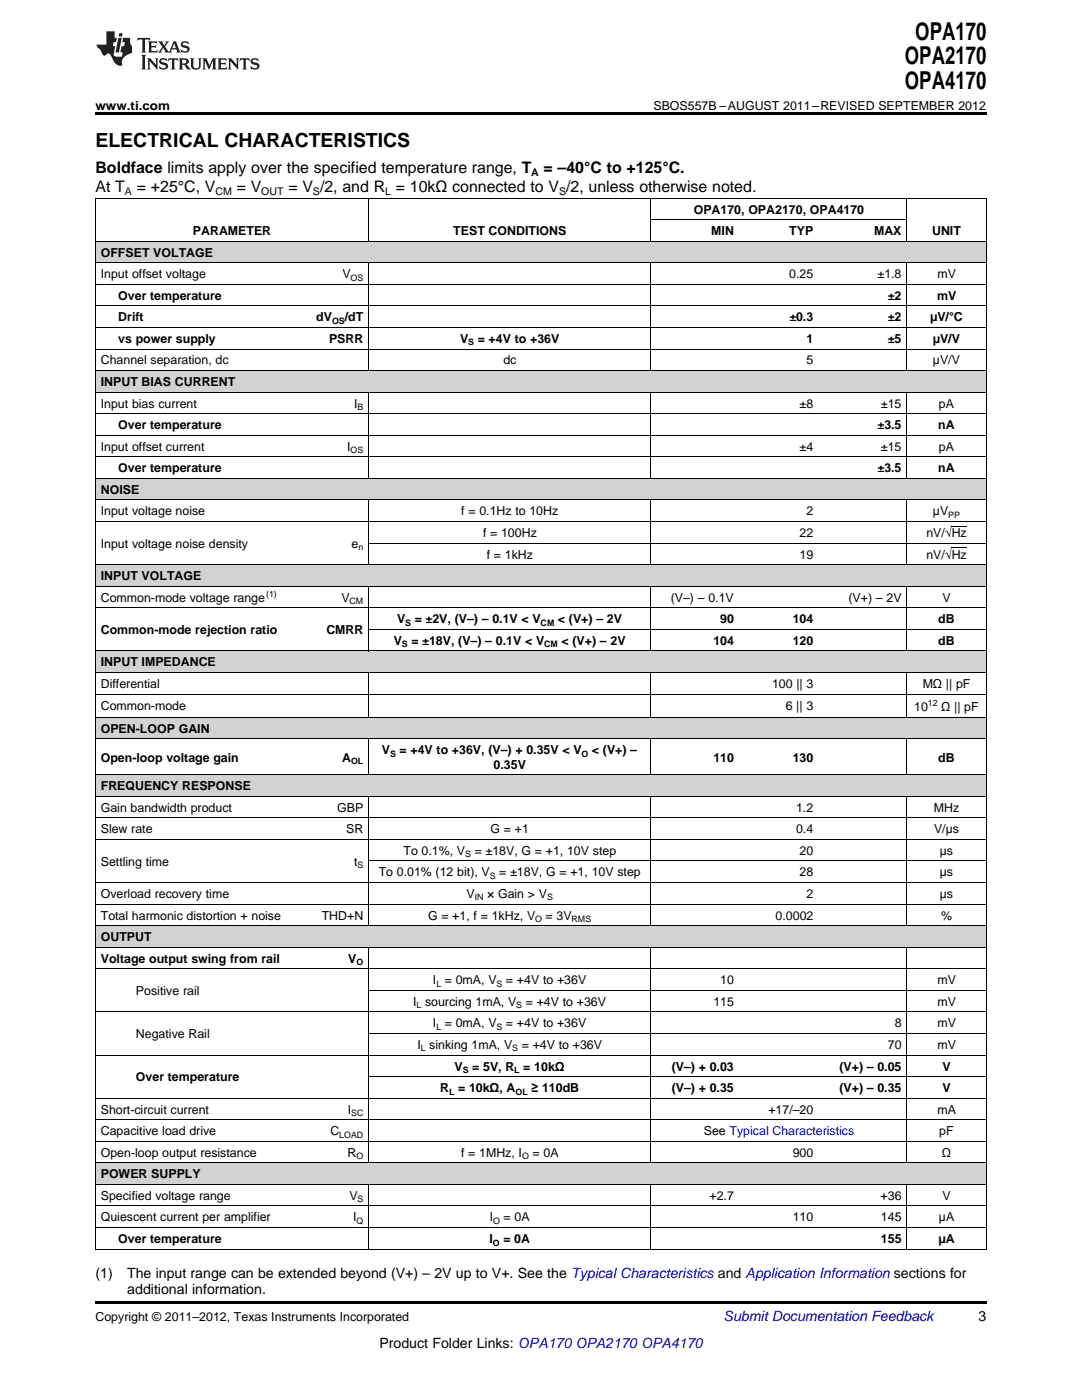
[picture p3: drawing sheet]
<svg xmlns="http://www.w3.org/2000/svg" width="216mm" height="279mm" viewBox="0 0 216 279" stroke-linecap="round" stroke-linejoin="round" font-family="sans-serif">
<defs><g id="words">
<g font-size="4.9">
<text x="182.6" y="7.9">OPA170</text>
<text x="180.6" y="12.8">OPA2170</text>
<text x="180.6" y="17.8">OPA4170</text>
</g>
<text font-size="3.9" x="19" y="29.3">ELECTRICAL CHARACTERISTICS</text>
<g font-size="3.2">
<text x="19" y="34.4">Boldface limits apply over the specified temperature range, T</text>
<text x="108.5" y="34.4">= –40°C to +125°C.</text>
<text x="19" y="38.3">At T</text>
<text x="27.3" y="38.3">= +25°C, V</text>
<text x="47.2" y="38.3">= V</text>
<text x="57.5" y="38.3">= V /2, and R = 10kΩ connected to V /2, unless otherwise noted.</text>
</g>
<g font-size="2.8">
<text x="19" y="255.1">(1)</text>
<text x="25.4" y="255.1">The input range can be extended beyond (V+) – 2V up to V+. See the Typical Characteristics and Application Information sections for</text>
<text x="25.4" y="258.2">additional information.</text>
<text x="195.3" y="263.6">3</text>
<text x="75.7" y="269">Product Folder Links: OPA170 OPA2170 OPA4170</text>
</g>
<text font-size="2.8" fill="#0000c8" x="144.4" y="263.6">Submit Documentation Feedback</text>
<g font-size="2.5">
<text x="19" y="21.9">www.ti.com</text>
<text x="130.4" y="21.9">SBOS557B –AUGUST 2011–REVISED SEPTEMBER 2012</text>
<text x="38.5" y="46.9">PARAMETER</text>
<text x="90.5" y="46.9">TEST CONDITIONS</text>
<text x="138.4" y="42.6">OPA170, OPA2170, OPA4170</text>
<text x="141.9" y="46.9">MIN</text>
<text x="157.5" y="46.9">TYP</text>
<text x="174.4" y="46.9">MAX</text>
<text x="186" y="46.9">UNIT</text>
<text x="20.1" y="51.2">OFFSET VOLTAGE</text>
<text x="20.1" y="55.5">Input offset voltage</text>
<text x="23.6" y="59.8">Over temperature</text>
<text x="68.3" y="55.5">V</text>
<text x="157.5" y="55.5">0.25</text>
<text x="175.1" y="55.5">±1.8</text>
<text x="177.2" y="59.8">±2</text>
<text x="187" y="59.8">mV</text>
<text x="187" y="55.5">mV</text>
<text x="23.6" y="64.1">Drift</text>
<text x="63.1" y="64.1">dV</text>
<text x="68.8" y="64.1">/dT</text>
<text x="157.5" y="64.1">±0.3</text>
<text x="177.2" y="64.1">±2</text>
<text x="185.6" y="64.1">µV/°C</text>
<text x="23.6" y="68.4">vs power supply</text>
<text x="65.7" y="68.4">PSRR</text>
<text x="91.8" y="68.4">V</text>
<text x="95.3" y="68.4">= +4V to +36V</text>
<text x="160.9" y="68.4">1</text>
<text x="177.2" y="68.4">±5</text>
<text x="186.2" y="68.4">µV/V</text>
<text x="20.1" y="72.7">Channel separation, dc</text>
<text x="20.1" y="77">INPUT BIAS CURRENT</text>
<text x="100.4" y="72.7">dc</text>
<text x="160.9" y="72.7">5</text>
<text x="186.2" y="72.7">µV/V</text>
<text x="20.1" y="81.4">Input bias current</text>
<text x="70.7" y="81.4">I</text>
<text x="159.6" y="81.4">±8</text>
<text x="175.8" y="81.4">±15</text>
<text x="187.4" y="81.4">pA</text>
<text x="20.1" y="90">Input offset current</text>
<text x="23.6" y="85.7">Over temperature</text>
<text x="69.3" y="90">I</text>
<text x="159.6" y="90">±4</text>
<text x="175.1" y="85.7">±3.5</text>
<text x="175.8" y="90">±15</text>
<text x="187.2" y="85.7">nA</text>
<text x="187.4" y="90">pA</text>
<text x="23.6" y="94.3">Over temperature</text>
<text x="175.1" y="94.3">±3.5</text>
<text x="187.2" y="94.3">nA</text>
<text x="20.1" y="98.6">NOISE</text>
<text x="20.1" y="102.9">Input voltage noise</text>
<text x="92" y="102.9">f = 0.1Hz to 10Hz</text>
<text x="96.4" y="107.2">f = 100Hz</text>
<text x="159.6" y="107.2">22</text>
<text x="160.9" y="102.9">2</text>
<text x="184.9" y="107.2">nV/√Hz</text>
<text x="186.2" y="102.9">µV</text>
<text x="20.1" y="109.3">Input voltage noise density</text>
<text x="70.2" y="109.3">e</text>
<text x="97.1" y="111.5">f = 1kHz</text>
<text x="159.6" y="111.5">19</text>
<text x="184.9" y="111.5">nV/√Hz</text>
<text x="20.1" y="115.8">INPUT VOLTAGE</text>
<text x="20.1" y="120.1">Common-mode voltage range</text>
<text x="68.1" y="120.1">V</text>
<text x="79.2" y="124.4">V</text>
<text x="82.8" y="124.4">= ±2V, (V–) – 0.1V &lt; V</text>
<text x="111.3" y="124.4">&lt; (V+) – 2V</text>
<text x="133.8" y="120.1">(V–) – 0.1V</text>
<text x="143.7" y="124.4">90</text>
<text x="158.2" y="124.4">104</text>
<text x="169.3" y="120.1">(V+) – 2V</text>
<text x="187.2" y="124.4">dB</text>
<text x="188.1" y="120.1">V</text>
<text x="20.1" y="126.5">Common-mode rejection ratio</text>
<text x="65.1" y="126.5">CMRR</text>
<text x="78.6" y="128.7">V</text>
<text x="82.1" y="128.7">= ±18V, (V–) – 0.1V &lt; V</text>
<text x="112" y="128.7">&lt; (V+) – 2V</text>
<text x="142.3" y="128.7">104</text>
<text x="158.2" y="128.7">120</text>
<text x="187.2" y="128.7">dB</text>
<text x="20.1" y="133">INPUT IMPEDANCE</text>
<text x="20.1" y="137.3">Differential</text>
<text x="154.1" y="137.3">100 || 3</text>
<text x="184.1" y="137.3">MΩ || pF</text>
<text x="20.1" y="141.8">Common-mode</text>
<text x="156.8" y="141.8">6 || 3</text>
<text x="182.4" y="142">10</text>
<text x="187.8" y="142">Ω || pF</text>
<text x="20.1" y="146.3">OPEN-LOOP GAIN</text>
<text x="20.1" y="152">Open-loop voltage gain</text>
<text x="68.3" y="152">A</text>
<text x="76.2" y="150.6">V</text>
<text x="79.7" y="150.6">= +4V to +36V, (V–) + 0.35V &lt; V</text>
<text x="98.5" y="153.4">0.35V</text>
<text x="118.1" y="150.6">&lt; (V+) –</text>
<text x="142.3" y="152">110</text>
<text x="158.2" y="152">130</text>
<text x="187.2" y="152">dB</text>
<text x="20.1" y="157.7">FREQUENCY RESPONSE</text>
<text x="20.1" y="162">Gain bandwidth product</text>
<text x="67.3" y="162">GBP</text>
<text x="158.9" y="162">1.2</text>
<text x="186.3" y="162">MHz</text>
<text x="20.1" y="166.3">Slew rate</text>
<text x="69.1" y="166.3">SR</text>
<text x="97.9" y="166.3">G = +1</text>
<text x="158.9" y="166.3">0.4</text>
<text x="186.4" y="166.3">V/µs</text>
<text x="20.1" y="172.8">Settling time</text>
<text x="70.7" y="172.8">t</text>
<text x="80.5" y="170.6">To 0.1%, V</text>
<text x="94.7" y="170.6">= ±18V, G = +1, 10V step</text>
<text x="159.6" y="170.6">20</text>
<text x="187.5" y="170.6">µs</text>
<text x="20.1" y="179.2">Overload recovery time</text>
<text x="75.6" y="174.9">To 0.01% (12 bit), V</text>
<text x="93.1" y="179.2">V</text>
<text x="97.2" y="179.2">× Gain &gt; V</text>
<text x="99.6" y="174.9">= ±18V, G = +1, 10V step</text>
<text x="159.6" y="174.9">28</text>
<text x="160.9" y="179.2">2</text>
<text x="187.5" y="174.9">µs</text>
<text x="187.5" y="179.2">µs</text>
<text x="20.1" y="183.5">Total harmonic distortion + noise</text>
<text x="64.2" y="183.5">THD+N</text>
<text x="85.4" y="183.5">G = +1, f = 1kHz, V</text>
<text x="108.9" y="183.5">= 3V</text>
<text x="154.8" y="183.5">0.0002</text>
<text x="187.8" y="183.5">%</text>
<text x="20.1" y="187.8">OUTPUT</text>
<text x="20.1" y="192.1">Voltage output swing from rail</text>
<text x="69.5" y="192.1">V</text>
<text x="86.4" y="196.4">I = 0mA, V</text>
<text x="101" y="196.4">= +4V to +36V</text>
<text x="143.7" y="196.4">10</text>
<text x="187" y="196.4">mV</text>
<text x="27.1" y="198.6">Positive rail</text>
<text x="82.4" y="200.7">I sourcing 1mA, V</text>
<text x="104.9" y="200.7">= +4V to +36V</text>
<text x="142.3" y="200.7">115</text>
<text x="187" y="200.7">mV</text>
<text x="27.1" y="207.2">Negative Rail</text>
<text x="83.3" y="209.3">I sinking 1mA, V</text>
<text x="86.4" y="205">I = 0mA, V</text>
<text x="101" y="205">= +4V to +36V</text>
<text x="104.1" y="209.3">= +4V to +36V</text>
<text x="177.2" y="209.3">70</text>
<text x="178.5" y="205">8</text>
<text x="187" y="205">mV</text>
<text x="187" y="209.3">mV</text>
<text x="27.1" y="215.8">Over temperature</text>
<text x="90.7" y="213.6">V</text>
<text x="94.2" y="213.6">= 5V, R</text>
<text x="104.4" y="213.6">= 10kΩ</text>
<text x="134.1" y="213.6">(V–) + 0.03</text>
<text x="167.5" y="213.6">(V+) – 0.05</text>
<text x="188.1" y="213.6">V</text>
<text x="87.8" y="217.9">R</text>
<text x="91.4" y="217.9">= 10kΩ, A</text>
<text x="106" y="217.9">≥ 110dB</text>
<text x="134.1" y="217.9">(V–) + 0.35</text>
<text x="167.5" y="217.9">(V+) – 0.35</text>
<text x="188.1" y="217.9">V</text>
<text x="20.1" y="222.2">Short-circuit current</text>
<text x="20.1" y="226.6">Capacitive load drive</text>
<text x="65.9" y="226.6">C</text>
<text x="69.4" y="222.2">I</text>
<text x="140.4" y="226.6">See Typical Characteristics</text>
<text x="153.3" y="222.2">+17/–20</text>
<text x="187" y="222.2">mA</text>
<text x="187.4" y="226.6">pF</text>
<text x="20.1" y="230.9">Open-loop output resistance</text>
<text x="69.4" y="230.9">R</text>
<text x="92" y="230.9">f = 1MHz, I</text>
<text x="106.3" y="230.9">= 0A</text>
<text x="158.2" y="230.9">900</text>
<text x="188" y="230.9">Ω</text>
<text x="20.1" y="235.2">POWER SUPPLY</text>
<text x="20.1" y="239.5">Specified voltage range</text>
<text x="69.7" y="239.5">V</text>
<text x="141.6" y="239.5">+2.7</text>
<text x="175.7" y="239.5">+36</text>
<text x="188.1" y="239.5">V</text>
<text x="20.1" y="243.8">Quiescent current per amplifier</text>
<text x="70.4" y="243.8">I</text>
<text x="97.7" y="243.8">I</text>
<text x="100.5" y="243.8">= 0A</text>
<text x="158.2" y="243.8">110</text>
<text x="175.8" y="243.8">145</text>
<text x="187.4" y="243.8">µA</text>
<text x="23.6" y="248.1">Over temperature</text>
<text x="97.7" y="248.1">I</text>
<text x="100.4" y="248.1">= 0A</text>
<text x="175.8" y="248.1">155</text>
<text x="187.3" y="248.1">µA</text>
<text x="19" y="263.6">Copyright © 2011–2012, Texas Instruments Incorporated</text>
</g>
<g font-size="2.1">
<text x="106" y="35.1">A</text>
<text x="24.9" y="38.9">A</text>
<text x="43" y="38.9">CM</text>
<text x="52.1" y="38.9">OUT</text>
<text x="62.4" y="38.9">S</text>
<text x="76.9" y="38.9">L</text>
<text x="111.6" y="38.9">S</text>
</g>
<g font-size="1.8">
<text x="70" y="56">OS</text>
<text x="66.3" y="64.6">OS</text>
<text x="93.4" y="68.9">S</text>
<text x="71.3" y="81.8">B</text>
<text x="70" y="90.5">OS</text>
<text x="189.2" y="103.4">PP</text>
<text x="71.5" y="109.8">n</text>
<text x="53.1" y="119.1">(1)</text>
<text x="69.7" y="120.6">CM</text>
<text x="80.9" y="124.9">S</text>
<text x="107.9" y="124.9">CM</text>
<text x="80.2" y="129.2">S</text>
<text x="108.6" y="129.2">CM</text>
<text x="185.1" y="141">12</text>
<text x="70.1" y="152.5">OL</text>
<text x="77.8" y="151.1">S</text>
<text x="116" y="151.1">O</text>
<text x="71.3" y="173.2">S</text>
<text x="92.8" y="171.1">S</text>
<text x="94.7" y="179.7">IN</text>
<text x="97.7" y="175.4">S</text>
<text x="109.1" y="179.7">S</text>
<text x="106.8" y="184">O</text>
<text x="114.1" y="184">RMS</text>
<text x="71.1" y="192.6">O</text>
<text x="87.1" y="196.9">L</text>
<text x="99.1" y="196.9">S</text>
<text x="83.1" y="201.2">L</text>
<text x="103" y="201.2">S</text>
<text x="84" y="209.8">L</text>
<text x="87.1" y="205.5">L</text>
<text x="99.1" y="205.5">S</text>
<text x="102.2" y="209.8">S</text>
<text x="92.3" y="214.1">S</text>
<text x="102.6" y="214.1">L</text>
<text x="89.6" y="218.4">L</text>
<text x="102.9" y="218.4">OL</text>
<text x="67.7" y="227">LOAD</text>
<text x="70.1" y="222.7">SC</text>
<text x="71.1" y="231.4">O</text>
<text x="104.2" y="231.4">O</text>
<text x="71.3" y="240">S</text>
<text x="71.1" y="244.3">Q</text>
<text x="98.4" y="244.3">O</text>
<text x="98.4" y="248.6">O</text>
</g>
</g></defs>
<g fill="#d2d2d2">
<path d="M19 232.1h3.5v4.3h-3.5z"/>
<path d="M22.5 232.1h3.6v4.3h-3.6z"/>
<path d="M26.1 232.1h33.4v4.3h-33.4z"/>
<path d="M59.5 232.1h14.1v4.3h-14.1z"/>
<path d="M73.6 232.1h56.3v4.3h-56.3z"/>
<path d="M129.9 232.1h17.6v4.3h-17.6z"/>
<path d="M147.5 232.1h15.9v4.3h-15.9z"/>
<path d="M163.4 232.1h17.6v4.3h-17.6z"/>
<path d="M181 232.1h15.8v4.3h-15.8z"/>
<path d="M19 184.8h3.5v4.3h-3.5z"/>
<path d="M22.5 184.8h3.6v4.3h-3.6z"/>
<path d="M26.1 184.8h33.4v4.3h-33.4z"/>
<path d="M59.5 184.8h14.1v4.3h-14.1z"/>
<path d="M73.6 184.8h56.3v4.3h-56.3z"/>
<path d="M129.9 184.8h17.6v4.3h-17.6z"/>
<path d="M147.5 184.8h15.9v4.3h-15.9z"/>
<path d="M163.4 184.8h17.6v4.3h-17.6z"/>
<path d="M181 184.8h15.8v4.3h-15.8z"/>
<path d="M19 154.7h3.5v4.3h-3.5z"/>
<path d="M22.5 154.7h3.6v4.3h-3.6z"/>
<path d="M26.1 154.7h33.4v4.3h-33.4z"/>
<path d="M59.5 154.7h14.1v4.3h-14.1z"/>
<path d="M73.6 154.7h56.3v4.3h-56.3z"/>
<path d="M129.9 154.7h17.6v4.3h-17.6z"/>
<path d="M147.5 154.7h15.9v4.3h-15.9z"/>
<path d="M163.4 154.7h17.6v4.3h-17.6z"/>
<path d="M181 154.7h15.8v4.3h-15.8z"/>
<path d="M19 143.2h3.5v4.3h-3.5z"/>
<path d="M22.5 143.2h3.6v4.3h-3.6z"/>
<path d="M26.1 143.2h33.4v4.3h-33.4z"/>
<path d="M59.5 143.2h14.1v4.3h-14.1z"/>
<path d="M73.6 143.2h56.3v4.3h-56.3z"/>
<path d="M129.9 143.2h17.6v4.3h-17.6z"/>
<path d="M147.5 143.2h15.9v4.3h-15.9z"/>
<path d="M163.4 143.2h17.6v4.3h-17.6z"/>
<path d="M181 143.2h15.8v4.3h-15.8z"/>
<path d="M19 130h3.5v4.3h-3.5z"/>
<path d="M22.5 130h3.6v4.3h-3.6z"/>
<path d="M26.1 130h33.4v4.3h-33.4z"/>
<path d="M59.5 130h14.1v4.3h-14.1z"/>
<path d="M73.6 130h56.3v4.3h-56.3z"/>
<path d="M129.9 130h17.6v4.3h-17.6z"/>
<path d="M147.5 130h15.9v4.3h-15.9z"/>
<path d="M163.4 130h17.6v4.3h-17.6z"/>
<path d="M181 130h15.8v4.3h-15.8z"/>
<path d="M19 112.7h3.5v4.4h-3.5z"/>
<path d="M22.5 112.7h3.6v4.4h-3.6z"/>
<path d="M26.1 112.7h33.4v4.4h-33.4z"/>
<path d="M59.5 112.7h14.1v4.4h-14.1z"/>
<path d="M73.6 112.7h56.3v4.4h-56.3z"/>
<path d="M129.9 112.7h17.6v4.4h-17.6z"/>
<path d="M147.5 112.7h15.9v4.4h-15.9z"/>
<path d="M163.4 112.7h17.6v4.4h-17.6z"/>
<path d="M181 112.7h15.8v4.4h-15.8z"/>
<path d="M19 95.5h3.5v4.3h-3.5z"/>
<path d="M22.5 95.5h3.6v4.3h-3.6z"/>
<path d="M26.1 95.5h33.4v4.3h-33.4z"/>
<path d="M59.5 95.5h14.1v4.3h-14.1z"/>
<path d="M73.6 95.5h56.3v4.3h-56.3z"/>
<path d="M129.9 95.5h17.6v4.3h-17.6z"/>
<path d="M147.5 95.5h15.9v4.3h-15.9z"/>
<path d="M163.4 95.5h17.6v4.3h-17.6z"/>
<path d="M181 95.5h15.8v4.3h-15.8z"/>
<path d="M19 74h3.5v4.3h-3.5z"/>
<path d="M22.5 74h3.6v4.3h-3.6z"/>
<path d="M26.1 74h33.4v4.3h-33.4z"/>
<path d="M59.5 74h14.1v4.3h-14.1z"/>
<path d="M73.6 74h56.3v4.3h-56.3z"/>
<path d="M129.9 74h17.6v4.3h-17.6z"/>
<path d="M147.5 74h15.9v4.3h-15.9z"/>
<path d="M163.4 74h17.6v4.3h-17.6z"/>
<path d="M181 74h15.8v4.3h-15.8z"/>
<path d="M19 48.2h3.5v4.3h-3.5z"/>
<path d="M22.5 48.2h3.6v4.3h-3.6z"/>
<path d="M26.1 48.2h33.4v4.3h-33.4z"/>
<path d="M59.5 48.2h14.1v4.3h-14.1z"/>
<path d="M73.6 48.2h56.3v4.3h-56.3z"/>
<path d="M129.9 48.2h17.6v4.3h-17.6z"/>
<path d="M147.5 48.2h15.9v4.3h-15.9z"/>
<path d="M163.4 48.2h17.6v4.3h-17.6z"/>
<path d="M181 48.2h15.8v4.3h-15.8z"/>
</g>
<g fill="#231f20">
<path d="M27.5 7.6l-.1 .5 .4-.2h.6v.1v2.1l-.2 .4h1l-.3-.4v-2.1l.1-.1h.5l.5 .2-.2-.5zM29.5 8.3l.2 .3v1.5l-.2 .4h1.8l.2-.6a1.04 1.04 0 0 1-1.3 .2v-.7h.6l.3 .2v-.6l-.3 .2h-.6v-.6l.8-.1 .4 .3-.2-.5zM31.5 8.3l.9 1.1-.9 1.1h.8l-.2-.2 .5-.7 .4 .7-.2 .2h1.5l-.1-.2 .1-.4h.9l.1 .4-.2 .2h1l-.3-.3-.7-1.9h-.5l-.9 2-.8-1 .9-1h-.8l.1 .3-.3 .5-.4-.6 .2-.2zM34.7 8.6l.4 1h-.7zM36.3 8.4a.63 .63 0 0 0-.2 .7 .63 .63 0 0 0 .6 .4l.6 .2 .1 .2a.75 .75 0 0 1-.7 .4 .75 .75 0 0 1-.6-.5l.1 .7 .1-.1a1.11 1.11 0 0 0 1.5-.6 1.13 1.13 0 0 0-1.2-.8l-.1-.4a1.04 1.04 0 0 1 1.2 .2l-.2-.5-.1 .1-.5-.2zM28.2 10.9l.2 .4v2.2l-.2 .4h1l-.3-.4v-2.2l.3-.4zM29.3 11.6l.3 .4v1.5l-.3 .4h.8l-.2-.4v-1.3l1.5 1.7v-1.9l.2-.4h-.7l.2 .4v.9l-1.1-1.3zM32 11.8a.62 .62 0 0 0-.2 .7 .62 .62 0 0 0 .6 .4l.6 .1 .1 .3a.76 .76 0 0 1-.7 .3 .76 .76 0 0 1-.6-.4l.1 .7 .1-.1a1.11 1.11 0 0 0 1.5-.6 1.13 1.13 0 0 0-1.2-.8l-.1-.4a1.04 1.04 0 0 1 1.2 .2l-.2-.6-.1 .1-.5-.1zM33.7 11.6l-.2 .6a.61 .61 0 0 1 .8-.3v1.6l-.2 .4h.9l-.2-.4v-1.6a.63 .63 0 0 1 .8 .3l-.2-.6zM35.6 11.6l.3 .4v1.5l-.3 .4h1l-.2-.2v-.8l.5 .2a.76 .76 0 0 0 1.2 .7l-1-1a.58 .58 0 0 0 .6-.5 .58 .58 0 0 0-.5-.6zM36.4 11.9h.1a.45 .45 0 0 1 .5 .1 .45 .45 0 0 1 .1 .5l-.7 .2zM37.9 11.6l.2 .2a2.17 2.17 0 0 0 .3 1.9 .99 .99 0 0 0 1.6-.6v-1.1l.2-.4h-.7l.2 .2a1.92 1.92 0 0 1-.2 1.8 .6 .6 0 0 1-.9-.5v-1.1l.2-.4zM40.4 11.6l.2 .4v1.5l-.2 .4h.7l-.2-.4v-1.4l.8 1.8 .8-1.8v1.4l-.2 .4h.9l-.2-.4v-1.5l.2-.4h-.8l-.6 1.5-.6-1.5zM43.4 11.6l.2 .4v1.5l-.2 .4h1.8l.2-.6a1.04 1.04 0 0 1-1.3 .1v-.6h.5l.4 .2v-.6l-.4 .2h-.5v-.7h.8l.3 .3-.1-.6zM45.5 11.6l.2 .4v1.5l-.2 .4h.7l-.2-.4v-1.3l1.5 1.7v-1.9l.2-.4h-.7l.2 .4v.9l-1.1-1.3zM47.9 11.6l-.1 .6a.61 .61 0 0 1 .8-.3v1.6l-.3 .4h1l-.3-.4 .1-1.6a.63 .63 0 0 1 .7 .3l-.1-.6zM50.2 11.8a.62 .62 0 0 0-.2 .7 .62 .62 0 0 0 .6 .4l.6 .1 .2 .3a.76 .76 0 0 1-.8 .3 .76 .76 0 0 1-.6-.4l.1 .7 .2-.1a1.11 1.11 0 0 0 1.5-.6 1.13 1.13 0 0 0-1.3-.8l-.1-.4a1.04 1.04 0 0 1 1.2 .2l-.1-.6-.2 .1-.5-.1z"/>
<path d="M21.2 6.3v2.6h-1.9l.1 .4 .7 .9a.91 .91 0 0 0 1 .8 .56 .56 0 0 1 .5-.3 .56 .56 0 0 1 .5 .3l.4 .8a1.53 1.53 0 0 0 1.9 1.2 1.54 1.54 0 0 1 1-2.1l.9-.3v-1.4a1.52 1.52 0 0 1-.3-1.6h-1.4l-.2 .8h.5l-.2 .8h-.4l-.2 1v.2l.4 .1-.2 .8a1.93 1.93 0 0 1-1.6-.3l.3-1.8h-.5l.2-.8h.4l.2-.8h-.4v-1.3zM23.6 7.6l-.6 2.9h.7l.6-2.9zM23.8 6.6l-.1 .7h.6l.2-.7z"/>
</g>
<path d="M19 22.5h177.8v.5h-177.8zM19 259.7h177.8v.5h-177.8z" fill="#000"/>
<g fill="none" stroke="#000" stroke-width=".2">
<path d="M19 39.5h177.8M19.1 39.6v209.7M73.5 39.6v8.6M129.9 39.6v8.6M180.9 39.6v8.6M196.8 39.6v209.7M19 56.7h177.8M19 52.4h177.8M19 48.1h177.8M73.5 52.5v21.5M129.9 52.5v21.5M129.9 43.8h51.1"/>
<path d="M180.9 52.5v21.5M19 78.3h177.8M19 74h177.8M19 69.7h177.8M19 65.4h177.8M19 61h177.8M73.5 78.3v17.2M129.9 78.3v17.2M180.9 78.3v17.2M19 99.8h177.8M19 95.5h177.8M19 91.2h177.8"/>
<path d="M19 86.9h177.8M19 82.6h177.8M73.5 99.8v12.9M129.9 99.8v12.9M180.9 99.8v12.9M19 117h177.8M19 112.7h177.8M19 104.1h177.8M73.5 117.1v12.9M73.6 108.4h123.2M129.9 117.1v12.9M180.9 117.1v12.9"/>
<path d="M189.9 109.3h3M189.9 105h3M19 138.5h177.8M19 134.2h177.8M19 129.9h177.8M19 121.3h177.8M73.5 134.3v8.9M73.6 125.6h123.2M129.9 134.3v8.9M180.9 134.3v8.9M19 158.9h177.8M19 154.6h177.8"/>
<path d="M19 147.5h177.8M19 143.2h177.8M73.5 147.5v7.2M73.5 159v25.8M129.9 147.5v7.2M129.9 159v25.8M180.9 147.5v7.2M180.9 159v25.8M19 176.1h177.8M19 167.5h177.8M19 163.2h177.8M73.6 171.8h123.2"/>
<path d="M19 193.3h177.8M19 189h177.8M19 184.7h177.8M19 180.4h177.8M73.5 189.1v43M73.6 197.6h123.2M129.9 189.1v43M180.9 189.1v43M19 219.2h177.8M19 210.6h177.8M19 201.9h177.8M73.6 214.9h123.2"/>
<path d="M73.6 206.3h123.2M19 236.4h177.8M19 232.1h177.8M19 227.8h177.8M19 223.5h177.8M73.5 236.4v12.9M129.9 236.4v12.9M180.9 236.4v12.9M19 249.3h177.8M19 245h177.8M19 240.7h177.8"/>
</g>
<use href="#words"/>
</svg>
